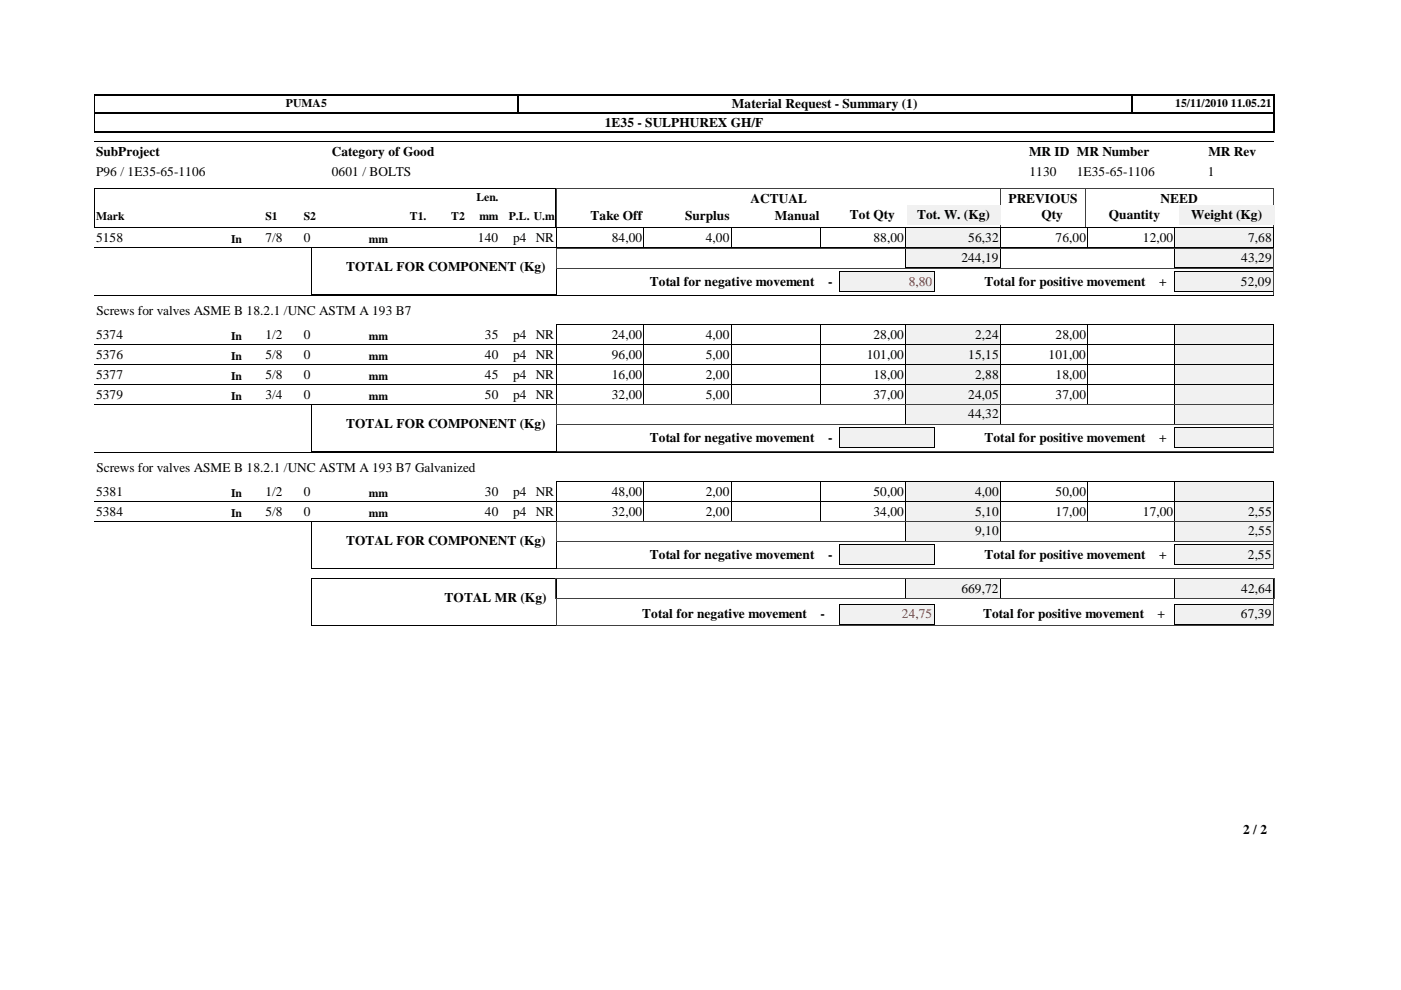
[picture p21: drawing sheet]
<svg xmlns="http://www.w3.org/2000/svg" width="297mm" height="210mm" viewBox="0 0 297 210" stroke-linecap="round" stroke-linejoin="round" font-family="sans-serif">
<defs><g id="words">
<g font-size="2.8">
<text x="155.2" y="22.9">Material Request - Summary (1)</text>
<text x="128.2" y="26.8">1E35 - SULPHUREX GH/F</text>
<text x="20.4" y="33.1">SubProject</text>
<text x="70.4" y="33">Category of Good</text>
<text x="218.2" y="33">MR ID MR Number</text>
<text x="256.2" y="33">MR Rev</text>
<text x="20.4" y="37.3">P96 / 1E35-65-1106</text>
<text x="70.4" y="37.2">0601 / BOLTS</text>
<text x="218.3" y="37.2">1130</text>
<text x="228.3" y="37.2">1E35-65-1106</text>
<text x="256.1" y="37.2">1</text>
<text x="125.2" y="46.7">Take Off</text>
<text x="145.2" y="46.7">Surplus</text>
<text x="159.1" y="43">ACTUAL</text>
<text x="164.3" y="46.7">Manual</text>
<text x="180.2" y="46.4">Tot Qty</text>
<text x="194.4" y="46.4">Tot. W. (Kg)</text>
<text x="213.8" y="43">PREVIOUS</text>
<text x="220.8" y="46.4">Qty</text>
<text x="235.1" y="46.4">Quantity</text>
<text x="246.1" y="43">NEED</text>
<text x="252.6" y="46.4">Weight (Kg)</text>
<text x="20.4" y="51.3">5158</text>
<text x="56.3" y="51.3">7/8</text>
<text x="64.4" y="51.3">0</text>
<text x="101.3" y="51.3">140</text>
<text x="108.8" y="51.3">p4 NR</text>
<text x="129.7" y="51.3">84,00</text>
<text x="149.6" y="51.3">4,00</text>
<text x="185.2" y="51.3">88,00</text>
<text x="205.3" y="51.3">56,32</text>
<text x="223.8" y="51.3">76,00</text>
<text x="242.3" y="51.3">12,00</text>
<text x="264.6" y="51.3">7,68</text>
<text x="73.4" y="57.5">TOTAL FOR COMPONENT (Kg)</text>
<text x="203.8" y="55.5">244,19</text>
<text x="263.2" y="55.5">43,29</text>
<text x="137.7" y="60.6">Total for negative movement</text>
<text x="175.6" y="60.6">-</text>
<text x="208.7" y="60.6">Total for positive movement</text>
<text x="245.7" y="60.6">+</text>
<text x="263.1" y="60.5">52,09</text>
<text x="20.4" y="71.8">5374</text>
<text x="20.4" y="66.9">Screws for valves ASME B 18.2.1 /UNC ASTM A 193 B7</text>
<text x="56.3" y="71.8">1/2</text>
<text x="64.4" y="71.8">0</text>
<text x="102.8" y="71.8">35</text>
<text x="108.8" y="71.8">p4 NR</text>
<text x="129.7" y="71.8">24,00</text>
<text x="149.6" y="71.8">4,00</text>
<text x="185.2" y="71.8">28,00</text>
<text x="206.8" y="71.8">2,24</text>
<text x="223.8" y="71.8">28,00</text>
<text x="20.4" y="76">5376</text>
<text x="56.3" y="76">5/8</text>
<text x="64.4" y="76">0</text>
<text x="102.8" y="76">40</text>
<text x="108.8" y="76">p4 NR</text>
<text x="129.7" y="76">96,00</text>
<text x="149.6" y="76">5,00</text>
<text x="183.8" y="76">101,00</text>
<text x="205.3" y="76">15,15</text>
<text x="222.3" y="76">101,00</text>
<text x="20.4" y="80.3">5377</text>
<text x="56.3" y="80.3">5/8</text>
<text x="64.4" y="80.3">0</text>
<text x="102.8" y="80.3">45</text>
<text x="108.8" y="80.3">p4 NR</text>
<text x="129.7" y="80.3">16,00</text>
<text x="149.6" y="80.3">2,00</text>
<text x="185.2" y="80.3">18,00</text>
<text x="206.8" y="80.3">2,88</text>
<text x="223.8" y="80.3">18,00</text>
<text x="20.4" y="84.5">5379</text>
<text x="56.3" y="84.5">3/4</text>
<text x="64.4" y="84.5">0</text>
<text x="102.8" y="84.5">50</text>
<text x="108.8" y="84.5">p4 NR</text>
<text x="129.7" y="84.5">32,00</text>
<text x="149.6" y="84.5">5,00</text>
<text x="185.2" y="84.5">37,00</text>
<text x="205.3" y="84.5">24,05</text>
<text x="205.3" y="88.7">44,32</text>
<text x="223.8" y="84.5">37,00</text>
<text x="73.4" y="90.8">TOTAL FOR COMPONENT (Kg)</text>
<text x="137.7" y="93.8">Total for negative movement</text>
<text x="175.6" y="93.8">-</text>
<text x="208.7" y="93.8">Total for positive movement</text>
<text x="245.7" y="93.8">+</text>
<text x="20.4" y="100.2">Screws for valves ASME B 18.2.1 /UNC ASTM A 193 B7 Galvanized</text>
<text x="20.4" y="105.1">5381</text>
<text x="56.3" y="105.1">1/2</text>
<text x="64.4" y="105.1">0</text>
<text x="102.8" y="105.1">30</text>
<text x="108.8" y="105.1">p4 NR</text>
<text x="129.7" y="105.1">48,00</text>
<text x="149.6" y="105.1">2,00</text>
<text x="185.2" y="105.1">50,00</text>
<text x="206.8" y="105.1">4,00</text>
<text x="223.8" y="105.1">50,00</text>
<text x="20.4" y="109.3">5384</text>
<text x="56.3" y="109.3">5/8</text>
<text x="64.4" y="109.3">0</text>
<text x="102.8" y="109.3">40</text>
<text x="108.8" y="109.3">p4 NR</text>
<text x="129.7" y="109.3">32,00</text>
<text x="149.6" y="109.3">2,00</text>
<text x="185.2" y="109.3">34,00</text>
<text x="206.8" y="109.3">5,10</text>
<text x="206.8" y="113.5">9,10</text>
<text x="223.8" y="109.3">17,00</text>
<text x="242.3" y="109.3">17,00</text>
<text x="264.6" y="109.3">2,55</text>
<text x="264.6" y="113.5">2,55</text>
<text x="73.4" y="115.6">TOTAL FOR COMPONENT (Kg)</text>
<text x="137.7" y="118.6">Total for negative movement</text>
<text x="175.6" y="118.6">-</text>
<text x="208.7" y="118.6">Total for positive movement</text>
<text x="245.7" y="118.6">+</text>
<text x="264.5" y="118.6">2,55</text>
<text x="203.8" y="125.6">669,72</text>
<text x="263.2" y="125.6">42,64</text>
<text x="94.3" y="127.7">TOTAL MR (Kg)</text>
<text x="136.2" y="131.1">Total for negative movement</text>
<text x="174" y="131.1">-</text>
<text x="208.4" y="131.1">Total for positive movement</text>
<text x="245.4" y="131.1">+</text>
<text x="263.1" y="131.1">67,39</text>
<text x="263.6" y="176.9">2 / 2</text>
</g>
<g font-size="2.8" fill="#f00">
<text x="192.7" y="60.5">8,80</text>
<text x="191.2" y="131.1">24,75</text>
</g>
<g font-size="2.5">
<text x="60.6" y="22.6">PUMA5</text>
<text x="249.2" y="22.6">15/11/2010 11.05.21</text>
<text x="20.4" y="46.7">Mark</text>
<text x="56.3" y="46.7">S1</text>
<text x="64.4" y="46.7">S2</text>
<text x="86.9" y="46.7">T1.</text>
<text x="95.7" y="46.7">T2</text>
<text x="101" y="42.7">Len.</text>
<text x="101.6" y="46.7">mm</text>
<text x="107.9" y="46.7">P.L. U.m</text>
<text x="49" y="51.5">In</text>
<text x="78.2" y="51.5">mm</text>
<text x="49" y="72.1">In</text>
<text x="49" y="76.3">In</text>
<text x="78.2" y="72.1">mm</text>
<text x="78.2" y="76.3">mm</text>
<text x="49" y="80.5">In</text>
<text x="78.2" y="80.5">mm</text>
<text x="49" y="84.8">In</text>
<text x="78.2" y="84.8">mm</text>
<text x="49" y="105.3">In</text>
<text x="78.2" y="105.3">mm</text>
<text x="49" y="109.6">In</text>
<text x="78.2" y="109.6">mm</text>
</g>
</g></defs>
<path d="M270.1 20v4.1M20 20.1h250.3M20 24h250.3M20 27.9h250.3" fill="none" stroke="#000" stroke-width=".25"/>
<path d="M239.9 20v4.1" fill="none" stroke="#000" stroke-width=".38"/>
<path d="M109.9 20v4.1" fill="none" stroke="#000" stroke-width=".34"/>
<path d="M20.1 20v8M20 30h250M20 39.9h97.9M20 39.9v8.3l97.9 .1v-8.4" fill="none" stroke="#000" stroke-width=".21"/>
<path d="M20 24h250.3M270.1 23.9v4.1" fill="none" stroke="#000" stroke-width=".3"/>
<path d="M118 39.9h152M118 39.9v8.3h152M212.1 39.9v8.4M212.2 39.9v8.4M230.1 39.9v8.4M270 39.9v8.4" fill="none" stroke="#404040" stroke-width=".21"/>
<path d="M99.6 43.9h6.4v3.8h-6.4z" fill="#fff"/>
<g fill="#f1f1f1">
<path d="M192.3 43.4h19.8v4.2h-19.8z"/>
<path d="M250 43.4h20.2v4.2h-20.2z"/>
</g>
<path d="M20 52.5h172.1M118 48.3h74.1M118 48.3v4.2M136.5 48.3v4.2M155 48.3v4.2M174.1 48.3v4.2M192 48.3v4.2M212.1 48.3h37M212.1 48.3v4.2M230.6 48.3v4.2M249.1 48.3v4.2h-37" fill="none" stroke="#000" stroke-width=".21"/>
<path d="M192.1 48.3h20v4.2h-20z" fill="#f1f1f1"/>
<path d="M192 48.3h20.1M192 48.3v4.2h20.1v-4.2" fill="none" stroke="#000" stroke-width=".21"/>
<path d="M249.1 48.3h20.9v4.2h-20.9z" fill="#f1f1f1"/>
<path d="M249.1 48.3h20.9M249.1 52.5h20.9M249.1 48.3v4.2M270 48.3v4.2" fill="none" stroke="#000" stroke-width=".21"/>
<path d="M192.1 52.5h20v4.2h-20z" fill="#f1f1f1"/>
<path d="M192 52.5h20.1M192 52.5v4.2l20.1 .1v-4.3" fill="none" stroke="#000" stroke-width=".21"/>
<path d="M249.1 52.5h20.9v4.2h-20.9z" fill="#f1f1f1"/>
<path d="M249.1 52.5h20.9M249.1 56.7h20.9M249.1 52.5v4.3M270 52.5v4.3" fill="none" stroke="#000" stroke-width=".21"/>
<path d="M249.1 57.5h20.8v4.2h-20.8z" fill="#f1f1f1"/>
<path d="M249 57.5h21l-.1 4.3-20.9-.1z" fill="none" stroke="#000" stroke-width=".21"/>
<path d="M178 57.5h20v4.2h-20z" fill="#f1f1f1"/>
<g fill="none" stroke="#000" stroke-width=".21">
<path d="M66 52.5h52.1M66 52.5v10M118 52.5v10M177.9 57.5h20.2v4.3l-20.2-.1zM20 62.6h250M20 73h172.1M66 62.5h52.1M136.5 68.8v4.3M155 68.8v4.3M174.1 68.8v4.3M192 68.8v4.3M192.1 68.8h-74.1v4.3"/>
<path d="M212.1 68.8h37v4.3M212.1 73h37M212.1 68.8v4.3M230.6 68.8v4.3"/>
</g>
<path d="M118 56.9v-4.3h152.1v4.3M118 56.8v5.8h152.1v-5.8h-152.1" fill="none" stroke="#404040" stroke-width=".21"/>
<path d="M192.1 68.8h20v4.2h-20z" fill="#f1f1f1"/>
<path d="M192 73h20.1M192 73.1v-4.3h20.1v4.3" fill="none" stroke="#000" stroke-width=".21"/>
<path d="M249.1 68.8h20.9v4.2h-20.9z" fill="#f1f1f1"/>
<path d="M20 77.3h172.1M136.5 73v4.3M155 73v4.3M174.1 73v4.3M192 73v4.3M192.1 73h-74.1v4.3M212.1 73h57.9M212.1 73v4.3M230.6 73v4.3M249.1 68.8h20.9M249.1 68.8v8.5h-37M270 68.8v4.3" fill="none" stroke="#000" stroke-width=".21"/>
<path d="M192.1 73h20v4.3h-20z" fill="#f1f1f1"/>
<path d="M192 73h20.1v4.3h-20.1z" fill="none" stroke="#000" stroke-width=".21"/>
<path d="M249.1 73h20.9v4.3h-20.9z" fill="#f1f1f1"/>
<path d="M136.5 77.3v4.2M155 77.3v4.2M174.1 77.3v4.2M192 77.3v4.2M192.1 77.3h-74.1v4.2M212.1 77.3h57.9M212.1 77.3v4.2M230.6 77.3v4.2M249.1 73h20.9M249.1 73v8.5h-37M270 73v4.3M20 81.5h172.1" fill="none" stroke="#000" stroke-width=".21"/>
<path d="M192.1 77.3h20v4.2h-20z" fill="#f1f1f1"/>
<path d="M192 77.3h20.1v4.2h-20.1z" fill="none" stroke="#000" stroke-width=".21"/>
<path d="M249.1 77.3h20.9v4.2h-20.9z" fill="#f1f1f1"/>
<g fill="none" stroke="#000" stroke-width=".21">
<path d="M249.1 77.3h20.9M249.1 77.3v8.5l-37-.1M270 77.3v4.2M20 85.7h172.1M118 81.5h74.1M118 81.5v4.3M136.5 81.5v4.3M155 81.5v4.3M174.1 81.5v4.3M192 81.5v4.3M212.1 81.5h57.9M212.1 81.5v4.3"/>
<path d="M230.6 81.5v4.3"/>
</g>
<path d="M192.1 81.5h20v4.2h-20z" fill="#f1f1f1"/>
<path d="M192 81.5h20.1M192 81.5v4.2l20.1 .1v-4.3" fill="none" stroke="#000" stroke-width=".21"/>
<path d="M249.1 81.5h20.9v4.2h-20.9z" fill="#f1f1f1"/>
<path d="M249.1 81.5h20.9M249.1 85.7h20.9M249.1 81.5v4.3M270 81.5v4.3" fill="none" stroke="#000" stroke-width=".21"/>
<path d="M192.1 85.7h20v4.3h-20z" fill="#f1f1f1"/>
<path d="M192 85.7h20.1M192 85.7v4.3h20.1v-4.3" fill="none" stroke="#000" stroke-width=".21"/>
<path d="M249.1 85.7h20.9v4.3h-20.9z" fill="#f1f1f1"/>
<path d="M249.1 85.7h20.9M249.1 90h20.9M249.1 85.7v4.3M270 85.7v4.3" fill="none" stroke="#000" stroke-width=".21"/>
<path d="M249.1 90.8h20.8v4.2h-20.8z" fill="#f1f1f1"/>
<path d="M249 90.7h21l-.1 4.3h-20.9z" fill="none" stroke="#000" stroke-width=".21"/>
<path d="M178 90.8h20v4.2h-20z" fill="#f1f1f1"/>
<g fill="none" stroke="#000" stroke-width=".21">
<path d="M20 95.9h250M66 85.7h52.1M66 95.7h52.1M66 85.7v10M118 85.7v10M177.9 90.7h20.2v4.3h-20.2zM20 106.3h172.1M136.5 102.1v4.2M155 102.1v4.2M174.1 102.1v4.2M192 102.1v4.2M192.1 102.1h-74.1v4.2"/>
<path d="M212.1 102.1h37v4.2h-37M212.1 102.1v4.2M230.6 102.1v4.2"/>
</g>
<path d="M118 90.1v-4.3h152.1v4.3M118 90v5.8h152.1v-5.7h-152.1" fill="none" stroke="#404040" stroke-width=".21"/>
<path d="M192.1 102.1h20v4.2h-20z" fill="#f1f1f1"/>
<path d="M192 102.1h20.1v4.2h-20.1z" fill="none" stroke="#000" stroke-width=".21"/>
<path d="M249.1 102.1h20.9v4.2h-20.9z" fill="#f1f1f1"/>
<g fill="none" stroke="#000" stroke-width=".21">
<path d="M20 110.6h172.1M118 106.3h74.1M118 106.3v4.3M136.5 106.3v4.3M155 106.3v4.3M174.1 106.3v4.3M192 106.3v4.3M212.1 106.3h57.9M212.1 106.3v4.3M230.6 106.3v4.3M249.1 102.1h20.9M249.1 102.1v8.5h-37"/>
<path d="M270 102.1v4.2"/>
</g>
<path d="M192.1 106.3h20v4.2h-20z" fill="#f1f1f1"/>
<path d="M192 106.3h20.1M192 106.3v4.3h20.1v-4.3" fill="none" stroke="#000" stroke-width=".21"/>
<path d="M249.1 106.3h20.9v4.2h-20.9z" fill="#f1f1f1"/>
<path d="M249.1 106.3h20.9M249.1 110.6h20.9M249.1 106.3v4.3M270 106.3v4.3" fill="none" stroke="#000" stroke-width=".21"/>
<path d="M192.1 110.5h20v4.3h-20z" fill="#f1f1f1"/>
<path d="M192 110.6h20.1M192 110.5v4.3h20.1v-4.3" fill="none" stroke="#000" stroke-width=".21"/>
<path d="M249.1 110.5h20.9v4.3h-20.9z" fill="#f1f1f1"/>
<path d="M249.1 110.6h20.9M249.1 114.8h20.9M249.1 110.5v4.3M270 110.5v4.3" fill="none" stroke="#000" stroke-width=".21"/>
<path d="M249.1 115.6h20.8v4.2h-20.8z" fill="#f1f1f1"/>
<path d="M249 115.5h21l-.1 4.3h-20.9z" fill="none" stroke="#000" stroke-width=".21"/>
<path d="M178 115.6h20v4.2h-20z" fill="#f1f1f1"/>
<path d="M66 110.6h52.1M66 110.5v10M118 110.5v10M177.9 115.5h20.2v4.3h-20.2zM66 120.5h52.1" fill="none" stroke="#000" stroke-width=".21"/>
<path d="M118 114.9v-4.3h152.1v4.3M118 114.9v5.7h152.1v-5.7h-152.1" fill="none" stroke="#404040" stroke-width=".21"/>
<path d="M192.1 122.6h20v4.3h-20z" fill="#f1f1f1"/>
<path d="M192 122.7h20.1v4.2h-20.1z" fill="none" stroke="#000" stroke-width=".21"/>
<path d="M249.1 122.6h20.9v4.3h-20.9z" fill="#f1f1f1"/>
<path d="M249.1 122.7h20.9M249.1 126.9h20.9M249.1 122.6v4.3M270 122.6v4.3" fill="none" stroke="#000" stroke-width=".21"/>
<path d="M249.1 128.1h20.8v4.2h-20.8z" fill="#f1f1f1"/>
<path d="M249 132.3h21M249.1 132.3l-.1-4.2h21l-.1 4.2" fill="none" stroke="#000" stroke-width=".21"/>
<path d="M178 128.1h20v4.2h-20z" fill="#f1f1f1"/>
<path d="M66 122.7h52.1l-.1 9.9h-52zM177.9 132.3h20.2M177.9 132.3v-4.2h20.2v4.2" fill="none" stroke="#000" stroke-width=".21"/>
<path d="M117.9 126.9h152.3M117.9 122.7h152.3M117.9 122.6v4.3M118 126.9v5.7h152.1v-5.7M270.2 122.6v4.3" fill="none" stroke="#404040" stroke-width=".21"/>
<use href="#words"/>
</svg>
